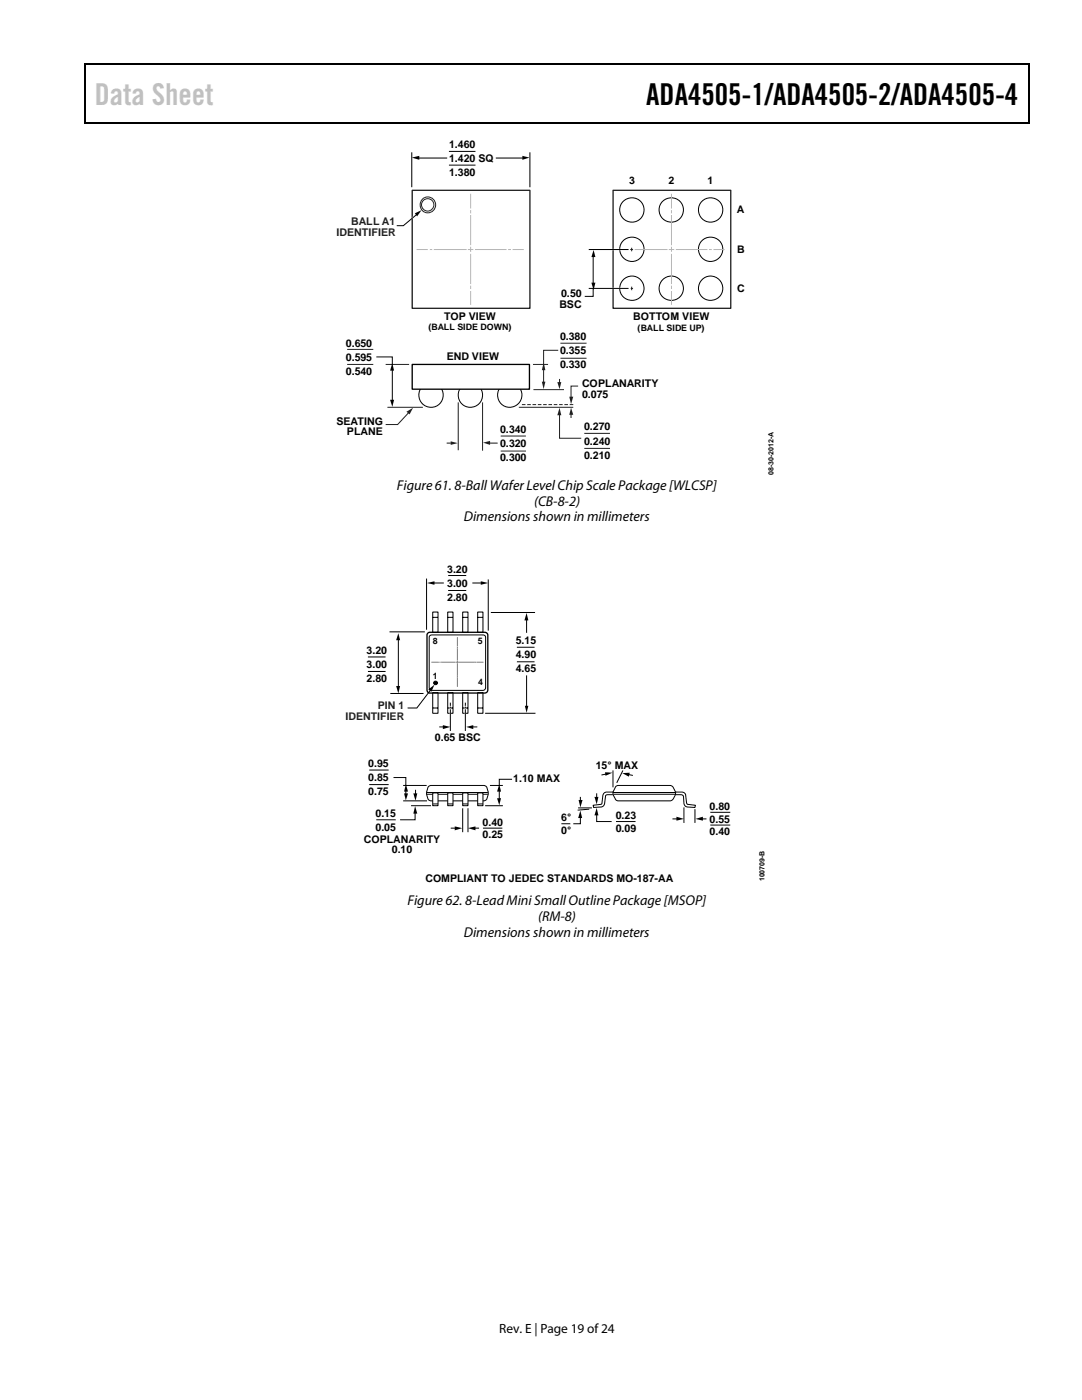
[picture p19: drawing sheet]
<svg xmlns="http://www.w3.org/2000/svg" width="216mm" height="279mm" viewBox="0 0 216 279" stroke-linecap="round" stroke-linejoin="round" font-family="sans-serif">
<defs><g id="words">
<text font-size="6" fill="#c1c1c1" x="18.9" y="20.9">Data Sheet</text>
<text font-size="6" x="128.9" y="20.9">ADA4505-1/ADA4505-2/ADA4505-4</text>
<g font-size="2.8">
<text x="79.2" y="97.7">Figure 61. 8-Ball Wafer Level Chip Scale Package [WLCSP]</text>
<text x="106.6" y="100.9">(CB-8-2)</text>
<text x="92.6" y="104.1">Dimensions shown in millimeters</text>
<text x="81.3" y="180.7">Figure 62. 8-Lead Mini Small Outline Package [MSOP]</text>
<text x="107.4" y="183.9">(RM-8)</text>
<text x="92.6" y="187">Dimensions shown in millimeters</text>
</g>
<text font-size="2.7" x="99.6" y="266">Rev. E | Page 19 of24</text>
<g font-size="2.1">
<text x="89.6" y="29.5">1.460</text>
<text x="89.6" y="32.3">1.420 SQ</text>
<text x="89.6" y="35.1">1.380</text>
<text x="125.5" y="36.7">3</text>
<text x="133.4" y="36.7">2</text>
<text x="141.2" y="36.7">1</text>
<text x="147.1" y="42.5">A</text>
<text x="147.1" y="50.5">B</text>
<text x="112" y="59.3">0.50</text>
<text x="147.1" y="58.3">C</text>
<text x="88.6" y="63.8">TOP VIEW</text>
<text x="111.6" y="61.4">BSC</text>
<text x="126.4" y="63.9">BOTTOM VIEW</text>
<text x="69" y="69.2">0.650</text>
<text x="69" y="72">0.595</text>
<text x="89.1" y="71.9">END VIEW</text>
<text x="111.7" y="67.9">0.380</text>
<text x="111.7" y="70.7">0.355</text>
<text x="69" y="74.8">0.540</text>
<text x="111.7" y="73.5">0.330</text>
<text x="116.2" y="77.3">COPLANARITY</text>
<text x="116.2" y="79.4">0.075</text>
<text x="67.1" y="84.7">SEATING</text>
<text x="69.2" y="86.9">PLANE</text>
<text x="99.8" y="86.4">0.340</text>
<text x="99.8" y="89.3">0.320</text>
<text x="116.5" y="85.9">0.270</text>
<text x="116.5" y="88.7">0.240</text>
<text x="99.8" y="92.1">0.300</text>
<text x="116.5" y="91.5">0.210</text>
<text x="89.2" y="117.1">3.00</text>
<text x="89.2" y="119.9">2.80</text>
<text x="89.2" y="114.3">3.20</text>
<text x="73.1" y="130.5">3.20</text>
<text x="102.9" y="128.5">5.15</text>
<text x="102.9" y="131.3">4.90</text>
<text x="73.1" y="133.3">3.00</text>
<text x="73.1" y="136.1">2.80</text>
<text x="102.9" y="134.2">4.65</text>
<text x="86.8" y="147.9">0.65 BSC</text>
<text x="73.5" y="153.1">0.95</text>
<text x="73.5" y="155.9">0.85</text>
<text x="118.9" y="153.4">15° MAX</text>
<text x="73.5" y="158.7">0.75</text>
<text x="102.4" y="156.1">1.10 MAX</text>
<text x="141.6" y="161.6">0.80</text>
<text x="74.9" y="163">0.15</text>
<text x="74.9" y="165.8">0.05</text>
<text x="96.3" y="164.8">0.40</text>
<text x="96.3" y="167.3">0.25</text>
<text x="112" y="166.5">0°</text>
<text x="112" y="163.9">6°</text>
<text x="122.8" y="163.4">0.23</text>
<text x="122.8" y="165.9">0.09</text>
<text x="141.6" y="164.2">0.55</text>
<text x="141.6" y="166.7">0.40</text>
<text x="72.6" y="168.2">COPLANARITY</text>
<text x="78.2" y="170.3">0.10</text>
<text x="84.9" y="175.9">COMPLIANT TO JEDEC STANDARDS MO-187-AA</text>
</g>
<g font-size="2.1" fill="#231f1f">
<text x="67.1" y="47">IDENTIFIER</text>
<text x="70.1" y="44.9">BALL A1</text>
<text x="69" y="143.7">IDENTIFIER</text>
<text x="75.4" y="141.6">PIN 1</text>
</g>
<g font-size="1.8">
<text x="85.5" y="65.9">(BALL SIDE DOWN)</text>
<text x="127.2" y="66">(BALL SIDE UP)</text>
<text x="86.4" y="128.5">8</text>
<text x="95.4" y="128.5">5</text>
<text x="86.4" y="135.6">1</text>
<text x="95.4" y="136.7">4</text>
</g>
<g font-size="1.4">
<text x="154.3" y="94.8" transform="rotate(-90 154.3 94.8)">08-30-2012-A</text>
<text x="152.6" y="175.9" transform="rotate(-90 152.6 175.9)">100709-B</text>
</g>
</g></defs>
<path d="M16.9 12.7h.2v1h-.2zM16.9 12.7h.2v.3h-.2zM82.5 12.7h.3v.3h-.3zM205.1 12.7h.3v1h-.3zM205.1 12.7h.3v.3h-.3zM16.9 24.4h.2v.2h-.2zM82.3 24.4h.2v.2h-.2zM82.2 31.5l1.5-.4v.8zM104.2 31.1l1.4 .4-1.4 .4zM205.1 24.4h.3v.2h-.3zM118 56.4h.8l-.4 1.5zM118.4 49.9l.4 1.4h-.8z" fill="#000"/>
<path d="M17 13.7v10.7M17.1 12.8h65.4M82.8 12.8h122.3M205.2 13.7v10.7M17.1 24.5h188" fill="none" stroke="#000" stroke-width=".25"/>
<g fill="none" stroke="#000" stroke-width=".2">
<path d="M82.2 30.4v7M83.4 31.5h5.8M89.6 30.2h5.3M89.6 33h5.3M98.9 31.5h5.6M105.7 30.4v7M118.4 57.5v1.6h-1.7M118.4 51v5.7"/>
<circle cx="126.1" cy="41.9" r="2.43"/>
<circle cx="126.1" cy="49.7" r="2.43"/>
<circle cx="126.1" cy="57.5" r="2.42"/>
<circle cx="133.9" cy="41.9" r="2.43"/>
<circle cx="133.9" cy="57.5" r="2.42"/>
<circle cx="141.8" cy="41.9" r="2.44"/>
<circle cx="141.8" cy="49.7" r="2.44"/>
<circle cx="141.8" cy="57.5" r="2.43"/>
<circle cx="86" cy="78.9" r="2.43"/>
<circle cx="93.9" cy="78.9" r="2.44"/>
<circle cx="101.7" cy="78.9" r="2.44"/>
</g>
<g fill="none" stroke="#b4b4b4" stroke-width=".2">
<path d="M93.9 38.8v2.7M134 38.8v2.7M83.2 49.8h2.1M85.9 49.8h.2M86.7 49.8h6.3M93.5 49.8h.8M93.9 43v5.8M93.9 50.8v5.8M93.9 42v.5M93.9 57.1v.5M93.9 58.2v2.5M93.9 49.4v.8"/>
<path d="M94.9 49.8h6.1M101.5 49.8h.4M102.4 49.8h2M123.3 49.8h2M126 49.8h.2M126.7 49.8h6.4M133.5 49.8h.9M134 43v5.8M134 50.8v5.8M134 42v.5M134 49.4v.8M134 57.1v.5"/>
<path d="M134 58.2v2.5M135 49.8h6M141.6 49.8h.3M142.5 49.8h2"/>
</g>
<path d="M82.3 38h23.4v23.5h-23.4zM122.3 38h23.5v23.5h-23.5z" fill="none" stroke="#231f20" stroke-width=".26"/>
<path d="M69.3 72.7h5.2M69.3 69.7h5.2M77 72.7h4.6M77.3 81.3h7.1M99.9 87h5M99.9 90h5" fill="none" stroke="#231f1f" stroke-width=".2"/>
<path d="M82.3 72.7h23.3v5h-23.3z" fill="#fff" stroke="#000" stroke-width=".26"/>
<path d="M111.8 68.5h5.2M111.8 71.5h5.2" fill="none" stroke="#231f1f" stroke-width=".2"/>
<path d="M75.1 71.2h3.2v1.7M78.3 73.7v6.4" fill="none" stroke="#000" stroke-width=".2"/>
<path d="M78.3 72.5l.3 1.5h-.8zM77.8 79.8h.8l-.3 1.4z" fill="#000"/>
<path d="M81.6 82.3l-2.3 2.4h-2.3" fill="none" stroke="#231f20" stroke-width=".2"/>
<path d="M81.1 82.2l1.3-.8-.7 1.3z" fill="#231f20"/>
<path d="M106.4 72.7h3M106.4 77.8h6.1M103.5 81.3h10.9M116.6 86.5h5.1M116.6 89.5h5.1" fill="none" stroke="#231f1f" stroke-width=".2"/>
<path d="M113.7 80.7h.7v.1h-.7zM112.6 80.7h.7v.1h-.7zM111.6 80.7h.7v.1h-.7zM110.5 80.7h.7v.1h-.7zM109.4 80.7h.7v.1h-.7zM108.4 80.7h.7v.1h-.7zM107.3 80.7h.7v.1h-.7zM106.3 80.7h.7v.1h-.7zM105.2 80.7h.7v.1h-.7zM104.1 80.7h.8v.1h-.8z" fill="#000"/>
<path d="M113.9 82.5v.8" fill="none" stroke="#231f20" stroke-width=".2"/>
<path d="M113.9 81.4l.5 1.4h-.8z" fill="#231f20"/>
<path d="M115.4 77.1h-1.5v2.3" fill="none" stroke="#231f20" stroke-width=".2"/>
<path d="M113.6 79.2h.8l-.5 1.5z" fill="#231f20"/>
<path d="M111.7 75.7v.8" fill="none" stroke="#231f20" stroke-width=".2"/>
<path d="M111.2 76.3h.8l-.4 1.4z" fill="#231f20"/>
<path d="M111.6 82.6v4.9h4.4" fill="none" stroke="#231f20" stroke-width=".2"/>
<path d="M111.6 81.4l.4 1.5h-.8z" fill="#231f20"/>
<path d="M108.5 73.6v2.8M111.4 69.9h-2.9v3.8" fill="none" stroke="#231f20" stroke-width=".2"/>
<g fill="#231f20">
<path d="M108.1 76.2h.7l-.3 1.5z"/>
<path d="M108.5 72.4l.3 1.5h-.7z"/>
</g>
<path d="M89.2 88.4h1M91.4 80.4v9.4M96.3 80.4v9.4" fill="none" stroke="#231f20" stroke-width=".2"/>
<path d="M89.9 88.1l1.4 .3-1.4 .4z" fill="#231f20"/>
<path d="M97.5 88.4h1.7" fill="none" stroke="#231f20" stroke-width=".2"/>
<path d="M96.4 88.3l1.4-.3v.8z" fill="#231f20"/>
<path d="M82.6 43.2l-.5 .5M119.3 57.6h6.4M119.3 49.8h6.4M89.9 141v1.7M92.9 141v1.7" fill="none" stroke="#fff" stroke-width=".26"/>
<g fill="none" stroke="#000" stroke-width=".2">
<path d="M83.2 42.7l-2.7 2.3h-1.3M117.5 57.6h7.9M117.5 49.8h7.9M85.1 115.6v10M86.4 116.4h2.1M89.4 114.9h3.6M89.4 117.8h3.6M94.3 116.4h1.9M97.4 115.7v10.1M73.4 131.1h3.5M73.4 134h3.5M77.8 126.1h6.9"/>
<path d="M78 138.4h6.4M79.5 127.5v9.7M85.7 126.9l.5-.2h10.2l.4 .2v10.6l-.4 .3-10.5-.1-.3-.4zM86 137.6l-2.8 3.7h-1.9M86.3 122.1h1.1v4.1h-1.1zM86.3 138.2h1.1v4.2h-1.1zM86.4 123.2h.9M89.3 122.1h1.1v4.1h-1.1zM89.3 138.2h1.1v4.2h-1.1zM89.4 123.2h.9M92.3 122.1h1.1v4.1h-1.1zM92.3 138.2h1.1v4.2h-1.1z"/>
<path d="M92.4 123.2h.9M95.3 138.2h1.1v4.2h-1.1zM95.3 122.1h1.1v4.1h-1.1zM95.4 123.2h.9M98 122.2h8.7M103.1 129.2h3.6M103.1 132.1h3.6M105.1 123.6v2.6M105.1 134.9v6.2M80.5 159.8h4.6M80.5 156.8h4.5M85.3 158.5h11.9"/>
<path d="M85.3 158.2h11.9M85.6 156.9l.4-.1h10.5a1.29 1.29 0 0 1 .9 1.3v.6a1.16 1.16 0 0 1-.9 1.1h-10.5a1.44 1.44 0 0 1-.9-1.7zM86.4 141.3h.9M87.8 145.1h.8M89.4 141.3h.9M89.9 140.3v.5M89.9 141.1v.2M89.9 141.6v4.2M92.4 141.3h.9M92.9 140.3v.5M92.9 141.1v.2M92.9 141.6v4.2"/>
<path d="M94.2 145.1h.9M95.4 141.3h.9M96.9 142.4h9.8M97.9 156.8h2.3M122.4 158.2h12.3M122.5 158.5h12.2M122.9 156.9l.5-.1h10.5a1.81 1.81 0 0 1 .8 1.9l-.1 .3a1.03 1.03 0 0 1-.9 .8h-10.3a1.74 1.74 0 0 1-1.1-1.7zM82.1 160.8h3.8M96.4 165.3h3.8M96.9 160.8h3.3M112.1 164.4h1.6M123 164h3.7"/>
<path d="M136.5 161.2v2.9M138.7 161.6v2.5M141.8 162.1h3.8M141.8 164.7h3.8"/>
<circle cx="86.9" cy="136.3" r=".38"/>
</g>
<g fill="none" stroke="#231f1f" stroke-width=".2">
<path d="M125.9 49.8h.3M126 57.6h.2M126 57.2v.7M126 49.4v.8"/>
<circle cx="85.3" cy="40.9" r="1.24"/>
<circle cx="85.3" cy="40.9" r="1.58"/>
</g>
<g fill="#000">
<path d="M82.8 42.6l1.3-.6-.9 1.2zM85.2 116.4l1.5-.4v.7zM95.9 116l1.5 .4-1.5 .3zM79 136.9h.8l-.3 1.5zM79.5 126.4l.3 1.4h-.8zM85.5 137.6l1.2-1-.6 1.4zM105.1 122.3l.3 1.5h-.8zM88.4 144.7l1.5 .4-1.5 .4zM93 145.1l1.4-.4v.8zM104.7 140.9h.7l-.3 1.4z"/>
<circle cx="86.9" cy="136.3" r=".38"/>
</g>
<path d="M85.3 126.5l.4-.3h11l.6 .3v11.2a.6 .6 0 0 1-.6 .6l-11.2-.1-.3-.5z" fill="none" stroke="#000" stroke-width=".26"/>
<g fill="none" stroke="#808285" stroke-width=".2">
<path d="M86.2 132.2h1.3M87.8 132.2h.1M88.1 132.2h2.7M91.1 132.2h.3M91.3 127.2v1.7M91.3 129.2v.2M91.3 129.5v2.2M91.3 132v.3M91.3 132.5v2.3M91.3 135v.1M91.3 135.3v1.7M91.6 132.2h3"/>
<path d="M94.8 132.2h.1M95.1 132.2h1.3"/>
</g>
<path d="M92.3 158.2h1.1v2.6h-1.1z" fill="#fff" stroke="#000" stroke-width=".2"/>
<path d="M92.4 160.4h.9" fill="none" stroke="#000" stroke-width=".2"/>
<path d="M89.3 158.2h1.1v2.6h-1.1z" fill="#fff" stroke="#000" stroke-width=".2"/>
<path d="M89.4 160.4h.9" fill="none" stroke="#000" stroke-width=".2"/>
<path d="M86.3 158.2h1.1v2.6h-1.1z" fill="#fff" stroke="#000" stroke-width=".2"/>
<path d="M86.5 160.4h.8" fill="none" stroke="#000" stroke-width=".2"/>
<path d="M95.3 158.2h1.1v2.6h-1.1z" fill="#fff" stroke="#000" stroke-width=".2"/>
<g fill="none" stroke="#000" stroke-width=".2">
<path d="M73.7 153.7h3.9M73.7 156.6h3.9M78.5 155.2h2.5v1.6M81 157.7v.9M82.9 157.7v.9M99.6 157.7v1.9M102.2 155.5h-2.6v1.3M115.8 159v.9M119.1 158.4v.9M121 154.5l-.9 .1M122.3 158.1h-1.2a.77 .77 0 0 0-.8 .7l-.2 1.6-1.7 .3v.4h1.5a.77 .77 0 0 0 .7-.7l.3-1.7 .4-.1h.9M122.3 153.9v3.1"/>
<path d="M124.2 153.9l-1.1 2.2M125.3 154.6l.9 .1M134.8 158.1h1.2a.72 .72 0 0 1 .8 .7l.3 1.7 1.7 .2-.1 .4h-1.4a.77 .77 0 0 1-.8-.7l-.2-1.7-.4-.1h-1.1M75.1 163.6h3.9M82.8 162.1v1.5h-3M90 165.3h1M92.3 161.4v4.6M93.4 161.4v4.6M94.6 165.3h.9M95.4 160.4h.9M115.5 161.2h2.5M115.8 163v1.4h-1.4"/>
<path d="M117.5 161.5l-2.1 .2M119.1 162.5v1.5h2.9M134.3 163.4h.9M140 163.4h.9"/>
</g>
<g fill="#000">
<path d="M80.6 158.3h.8l-.4 1.4zM81 156.5l.4 1.5h-.8zM82.5 158.3h.8l-.4 1.5zM99.2 159.3h.8l-.4 1.4zM99.6 156.5l.4 1.5h-.8zM115.5 159.7h.7l-.4 1.4zM118.6 159h.8l-.3 1.5zM120.7 154.1l1.5 .1-1.4 .6zM124.2 154.3l1.5-.1-.2 .8zM82.8 160.9l.5 1.5h-.8zM90.7 164.9l1.5 .4-1.5 .4zM93.4 165.3l1.5-.4v.8z"/>
<path d="M115.8 161.8l.4 1.5h-.8zM119.1 161.2l.3 1.5h-.8zM135 163l1.5 .4-1.5 .4zM138.8 163.4l1.5-.4v.8z"/>
</g>
<use href="#words"/>
</svg>
